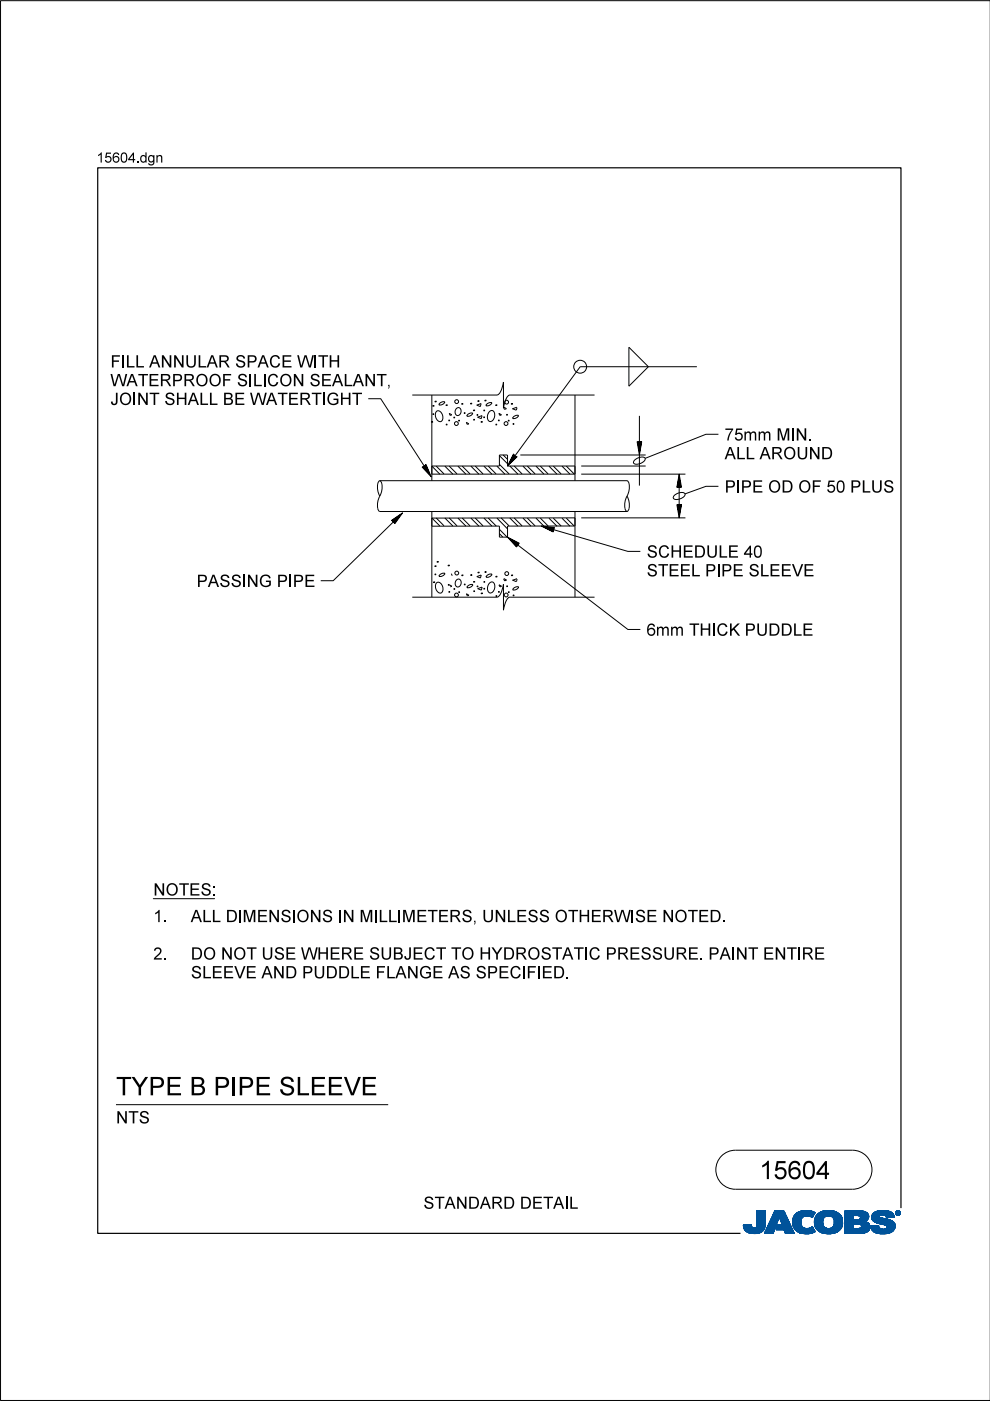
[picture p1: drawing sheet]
<svg xmlns="http://www.w3.org/2000/svg" width="210mm" height="297mm" viewBox="0 0 210 297" stroke-linecap="round" stroke-linejoin="round" font-family="sans-serif">
<defs><g id="words">
<g font-size="4">
<text x="24.6" y="232.2">TYPE B PI</text>
<text x="50.4" y="232.2">PE SLEEVE</text>
<text x="161" y="250">15604</text>
</g>
<g font-size="2.6">
<text x="23.4" y="77.9">FILAN</text>
<text x="26.6" y="77.9">L</text>
<text x="36.6" y="77.9">N</text>
<text x="39.2" y="77.9">ULAR SPACE W I</text>
<text x="67.4" y="77.9">TH</text>
<text x="23.4" y="81.9">W ATERPROOF SII</text>
<text x="53.6" y="81.9">L</text>
<text x="56.6" y="81.9">CON</text>
<text x="65.6" y="81.9">SEALAN</text>
<text x="79.8" y="81.9">T,</text>
<text x="23.4" y="85.9">JOI</text>
<text x="29" y="85.9">N</text>
<text x="31.6" y="85.9">T SH</text>
<text x="39.8" y="85.9">ALLBE W ATERTI</text>
<text x="69.2" y="85.9">GH</text>
<text x="74.6" y="85.9">T</text>
<text x="153.6" y="93.4">75mm M</text>
<text x="167.6" y="93.4">I</text>
<text x="171.2" y="93.4">.</text>
<text x="153.6" y="97.4">ALLAROUN</text>
<text x="174" y="97.4">D</text>
<text x="153.6" y="104.4">PI</text>
<text x="157" y="104.4">PE OD OF 50PLUS</text>
<text x="137.1" y="118.2">SCH</text>
<text x="144.7" y="118.2">EDULE 40</text>
<text x="41.7" y="124.4">PASSI</text>
<text x="52.3" y="124.4">N</text>
<text x="54.9" y="124.4">G PI</text>
<text x="62.1" y="124.4">PE</text>
<text x="137.1" y="122.2">STEELPI</text>
<text x="152.9" y="122.2">PE SLEEVE</text>
<text x="137.1" y="134.8">6mm TH</text>
<text x="150.9" y="134.8">I</text>
<text x="151.9" y="134.8">CK PUDDLE</text>
<text x="32.5" y="189.9">N</text>
<text x="35.1" y="189.9">OTES:</text>
<text x="32.5" y="195.5">1.</text>
<text x="40.4" y="195.5">ALLDI</text>
<text x="51.4" y="195.5">M</text>
<text x="54.4" y="195.5">EN</text>
<text x="59.4" y="195.5">SI</text>
<text x="62.8" y="195.5">ON</text>
<text x="72.6" y="195.5">N</text>
<text x="76.2" y="195.5">M</text>
<text x="80.2" y="195.5">L</text>
<text x="85.2" y="195.5">M</text>
<text x="88.2" y="195.5">ETERS,UN</text>
<text x="107.4" y="195.5">LESS OTH</text>
<text x="125.2" y="195.5">ERW I</text>
<text x="134.6" y="195.5">SE N</text>
<text x="143" y="195.5">OTED.</text>
<text x="32.5" y="203.5">2.</text>
<text x="40.4" y="203.5">DO N</text>
<text x="49.4" y="203.5">OT USE W H</text>
<text x="69.8" y="203.5">ERE SUBJECT TO H</text>
<text x="104.2" y="203.5">YDROSTATI</text>
<text x="124.8" y="203.5">C PRESSURE.PAI</text>
<text x="156" y="203.5">N</text>
<text x="158.6" y="203.5">T EN</text>
<text x="166.8" y="203.5">TI</text>
<text x="170" y="203.5">RE</text>
<text x="40.4" y="207.4">SLEEVE AN</text>
<text x="60.4" y="207.4">D PUDDLE FLAN</text>
<text x="88.8" y="207.4">GE AS SPECI</text>
<text x="111.6" y="207.4">FI</text>
<text x="114.8" y="207.4">ED.</text>
<text x="24.6" y="238.2">N</text>
<text x="27.2" y="238.2">TS</text>
<text x="89.8" y="256.3">STAN</text>
<text x="99.2" y="256.3">DARD DETAI</text>
<text x="120.6" y="256.3">L</text>
</g>
<g font-size="2.2">
<text x="20.5" y="34.5">15604.</text>
<text x="29.6" y="34.5">dgn</text>
</g>
</g></defs>
<g fill="none" stroke="#00539a" stroke-width=".21">
<path d="M157.6 259.8h1.7M157.6 259.9h1.7M157.6 259.9l1.7 .1M157.6 260h1.8M158.1 259.7h1.2M159.3 259.7h-1.7l.1 .7M159.3 259.7h-.9M159.3 259.7l.1 .3M159.4 260l.1 .3M160.4 260l-.2 .3h2M160.5 259.6h1.8M160.5 259.6l-.1 .4"/>
<path d="M160.5 259.7h1.8M160.5 256.7v2.9M160.5 256.9h1.8M160.5 257.5h1.8M160.5 256.7h1.8v2.7M160.5 256.8h1.8M160.5 256.8l1.8 .1M160.5 256.9l1.8 .1M160.5 257h1.8M160.5 257.1h1.8M160.5 257.2h1.8M160.5 257.2l1.8 .1"/>
<path d="M160.5 257.3h1.8M160.5 257.4h1.8M160.5 257.4l1.8 .1M160.5 257.6h1.8M160.5 257.6l1.8 .1M160.5 257.7h1.8M160.5 257.8h1.8M160.5 257.9h1.8M160.5 258h1.8M160.5 258.1h1.8M160.5 258.1l1.8 .1M160.5 258.2h1.8"/>
<path d="M160.5 258.3h1.8M160.5 258.3l1.8 .1M160.5 258.4h1.8M160.5 258.5h1.8M160.5 258.5l1.8 .1M160.5 258.6h1.8M160.5 258.6l1.8 .1M160.5 258.7h1.8M160.5 258.8h1.8M160.5 258.9h1.8M160.5 259h1.8M160.5 259.1h1.8"/>
<path d="M160.5 259.2h1.8M160.5 259.3h1.8M160.5 259.8h1.8M162.2 260h-1.8M162.2 259.9v.3M162.2 259.9h-1.8M162.2 259.8h-1.7M162.3 259.4l-.1 .5M162.3 259.4v-2.7h-1.8v2.9M162.3 259.5h-1.8M162.3 259.6h-1.8M162.3 256.7l-1.8 .1"/>
<path d="M162.3 259.4h-1.8M163.7 258.1h3.1M163.7 258h3.1M163.7 257.9h3M163.8 257.8h2.9M163.8 257.7h2.9M163.8 257.7h2.8M163.9 257.6h2.7M163.9 257.5h2.7M164 257.4h2.5M164 257.3h2.5M164.1 257.2h2.3"/>
<path d="M164.1 257.1h2.3M164.1 257h2.3M164.2 257h2.1M164.2 256.9h2.1M164.2 256.8h2.1M164.3 256.7h1.9l2.2 4.8h-1.9l-.3-.8h-1.7l.4-1h1l-.7-1.7-1.3 3.5h-1.8zM164.5 260h-1.7M164.5 259.9l-1.7 .1M164.5 259.9h-1.7M164.5 259.8l-1.7 .1M164.6 259.8h-1.7M164.6 259.7l-1.7 .1"/>
<path d="M164.6 259.7h-1.7M164.6 259.6h-1.7M164.6 259.5l-1.6 .1M164.7 259.5h-1.7M164.7 259.4l-1.7 .1M164.7 259.4h-1.7M164.7 259.3l-1.6 .1M164.7 259.3h-1.6M164.8 259.2l-1.7 .1M164.8 259.2h-1.7M164.8 259.1l-1.6 .1M164.8 260h2.9"/>
<path d="M164.8 259.1h-1.6M164.8 259.9h2.9M164.8 259l-1.6 .1M164.9 259.9h2.7M164.9 259h-1.7M164.9 259.8h2.7M164.9 258.9h-1.6M164.9 258.8h-1.6M164.9 259.7h2.7M164.9 259.7l-.4 1 3.6 .1M165 258.7h-1.6M165 258.6l-1.6 .1"/>
<path d="M165 258.6h-1.6M165 258.5l-1.6 .1M165 258.5h-1.6M165.1 258.4l-1.6 .1M165.1 258.4h-1.6M165.1 258.3l-1.6 .1M165.1 258.3h-1.6M165.1 258.2l-1.5 .1M165.1 258.2h-1.5M165.2 258.1l-1.6 .1M165.2 258.1h-1.6M165.2 258l.7 1.7h-1"/>
<path d="M165.2 258l.7 1.7M165.3 258.1h1.5M165.3 258.1l1.6 .1M165.3 258.2h1.6M165.3 258.2l1.6 .1M165.3 258.3h1.6M165.4 258.3l1.6 .1M165.4 258.4h1.6M165.4 258.4l1.6 .1M165.4 258.5h1.6M165.4 258.5l1.7 .1M165.4 258.6h1.7"/>
<path d="M165.5 258.6l1.6 .1M165.5 258.7h1.6M165.5 258.8h1.7M165.5 258.9h1.7M165.6 258.9h1.6M165.6 259h1.7M165.6 259l1.7 .1M165.6 259.1h1.7M165.6 259.1l1.7 .1M165.7 259.2h1.7M165.7 259.2l1.7 .1M165.7 259.3h1.7"/>
<path d="M165.7 259.3l1.7 .1M165.7 259.4h1.7M165.8 259.4l1.7 .1M165.8 259.5h1.7M165.8 259.5l1.7 .1M165.8 259.6h1.7M166.2 256.7l2.2 4.8M166.2 256.8l-1.9-.1-2.2 4.8h1.8l1.3-3.5M168 258.9l.4 1.5M168 258.9h1.8M168 259h1.8M168 259.1h1.8"/>
<path d="M168 259.2h1.8M168 259.2l1.8 .1M168 259.3h1.8M168 259.3l1.8 .1M168.1 259.4h1.8M168.1 259.5h1.7M168.1 259.4l1.7 .1M168.1 259.5l1.8 .1M168.1 259.6h1.8M168.1 259.7h1.8M168.1 259.7l1.8 .1M168.1 259.8h1.8"/>
<path d="M168.1 259.8l1.8 .1M168.2 260h1.8M168.2 259.9h1.8M168.3 258l-.3 .9M168.9 257.3l-.6 .7M169.1 257.1h3.6M169.2 257h3.4M169.4 256.9h3.1M169.5 256.9h2.9M169.8 256.8h2.4M169.8 259.1a1.33 1.33 0 0 0 .8 1.4 1.33 1.33 0 0 0 1.5-.3l.2-.1M169.8 259.1h-1.8"/>
<path d="M169.8 259l-1.8 .1M169.9 258.8l-1.9 .1M169.9 258.8h-1.9M169.9 258.7h-1.9M169.9 258.6h-1.8M169.9 258.6l-1.9 .1M169.9 258.5l-1.8 .1M169.9 258.5h-1.8M169.9 258.4l-1.8 .1M170 258.4h-1.9M170 258.4l-.2 .7M170 258.3l-1.8 .1"/>
<path d="M170 258.3h-1.8M170 258.2l-1.8 .1M170.1 258.2h-1.9M170.1 258.1l-.1 .3M170.1 258.1l-1.9 .1M170.2 258.1h-2M170.3 258h-2.1M170.3 256.7l-1.4 .5M170.3 256.7h1.5M170.3 256.7a4 4 0 0 1 2.5 .4M170.4 258h-2.1M170.4 257.9h-2.1"/>
<path d="M170.6 257.8l-2.3 .1M170.6 257.9l-.5 .2M170.8 257.8h-2.5M171.5 256.7l-1.7 .1M171.5 256.7l.6 .1M171.7 257.8h.7M171.8 257.9h.6M171.9 258h.4M172.1 258.1h.2M172.2 258.1h.1M172.3 258h-.3M172.4 257.8h-.8"/>
<path d="M172.4 257.7l-4 .1M172.5 257.7h-4.1M172.5 257.6l-4 .1M172.5 257.6h-4M172.6 257h-3.3M172.6 257.5l-4.1 .1M172.6 257.5h-4M172.6 257.4l-4 .1M172.7 257.4h-4M172.7 259h1.8M172.7 259.2h1.8M172.7 259.3h1.8"/>
<path d="M172.7 259.3l1.8 .1M172.7 259.4h1.8M172.7 257.3l-3.9 .1M172.7 259.5h1.8M172.7 259.5l1.8 .1M172.7 259.6h1.8M172.7 259.7h1.8M172.7 258.6h1.8M172.7 257.3h-3.9M172.8 259.8h1.8M172.8 257.2l-3.9 .1M172.8 259.9h1.8"/>
<path d="M172.8 259.9l.3 .6M172.8 259.8l1.8 .1M172.8 259.9l1.8 .1M172.8 257.2h-3.9M172.8 260h1.8M172.8 257.1l-.6 1.1a1.75 1.75 0 0 0-1.6-.3M172.9 257.1l-3.9 .1M173 257.8l-.3 1.3h1.8M173 257.8h5.3M173.1 257.7h5.2M173.1 257.7h5.1M173.1 257.6h5.1"/>
<path d="M173.2 257.6h4.9M173.2 257.5h4.8M173.4 257.4h4.6M173.4 257.4h4.5M173.5 257.3h4.4M173.6 257.2l4.2 .1M173.6 257.2h4.1M173.7 257.1l4 .1M173.8 257.1h3.8M173.9 257h3.5M174 257h3.3M174.1 256.9h3.2"/>
<path d="M174.2 256.9h2.8M174.4 256.8h2.6M174.5 259h-1.8M174.5 259.2a1.15 1.15 0 0 0 1.3 1.3M174.5 259.2l-1.8-.1 .1 .8M174.5 258.9l-1.8 .1M174.5 258.9h-1.8M174.5 258.8l-1.8 .1M174.5 258.7l-1.8 .1M174.5 258.7h-1.8M174.5 258.6l-1.8 .1M174.5 258.5l-1.8 .1"/>
<path d="M174.6 258.5h-1.9M174.6 256.8h1.9M174.6 258.4l-.1 .8M174.6 258.4h-1.8M174.6 258.4l-1.9 .1M174.6 258.3l-1.8 .1M174.6 258.3h-1.8M174.7 258.2h-1.9M174.7 258.1l-.1 .3M174.8 258.1l-2 .1M174.8 258.1h-1.9M174.9 256.7a3.2 3.2 0 0 1 3.6 1.4l.1 .8-.1 1.1"/>
<path d="M174.9 258l-1.9 .1M175 258h-2M175.1 257.9l-.4 .2M175.1 257.9h-2.1M175.2 257.9h-2.2M175.5 256.7h.7M175.7 257.8l-.6 .1M175.7 257.8l.6 .1M175.7 257.8h-2.7M176 257.8h2.4M176.2 257.9h2.2M176.3 257.9l.5 .5"/>
<path d="M176.4 258h2M176.4 256.7h-1.5a2.68 2.68 0 0 0-1.9 1.1M176.5 258l2 .1M176.5 258.1h2M176.6 258.1h1.9M176.6 258.2h1.9M176.7 258.2l1.8 .1M176.7 258.3h1.8M176.7 258.3l1.9 .1M176.7 259.9h1.8M176.7 258.4h1.9M176.8 258.4l.1 .5"/>
<path d="M176.8 258.4l1.8 .1M176.8 258.5h1.8M176.8 258.6h1.8M176.9 258.8h1.7M176.9 258.8l1.8 .1M176.9 258.7h1.7M176.9 259.4h1.8M176.9 259.2l1.8 .1M176.9 259.1h1.8M176.9 259.2h1.8M176.9 258.9v.3M176.9 259.2a1.11 1.11 0 0 1-1.1 1.3"/>
<path d="M176.9 259h1.8M176.9 258.9h1.8M176.9 259.3h1.8M176.9 259.3l1.8 .1M178 257.4l-4.7 .1M178.4 257.9h-2.1l.5 .5M178.5 259.7l-1.7 .1M178.5 259.8l-1.8 .1M178.5 259.8h-1.7M178.5 260l-.2 .5M178.5 259.9l-1.8 .1M178.5 260h-1.8"/>
<path d="M178.6 259.7h-1.8M178.6 258.5l-1.8 .1M178.6 259.6h-1.8M178.6 259.5l-1.8 .1M178.6 259.5h-1.8M178.7 259.4h-1.8M179.1 259.7h1.8M179.1 259.5h5.2M179.1 256.9h4.4M179.1 257.5h5M179.1 256.8h4M179.1 256.8h3.4"/>
<path d="M179.1 257h4.5M179.1 257.1h4.7M179.1 257.1l4.7 .1M179.1 257.2h4.8M179.1 257.2l4.8 .1M179.1 257.3h4.8M179.1 257.3l4.9 .1M179.1 257.4h4.9M179.1 257.4l5 .1M179.1 257.6h5M179.1 257.6l5 .1M179.1 257.7h5"/>
<path d="M179.1 257.7l1.8 .1M179.1 257.8h1.8M179.1 257.9h1.8M179.1 258h1.8M179.1 258.1h1.8M179.1 258.2h1.8M179.1 258.3h1.8M179.1 258.4h1.8M179.1 258.5h1.8M179.1 258.5l1.8 .1M179.1 258.6h4.8M179.1 258.7h4.7"/>
<path d="M179.1 258.7h4.6M179.1 258.8h4.5M179.1 258.9h4.5M179.1 258.9h4.3M179.1 259h4.4M179.1 259l4.5 .1M179.1 259.1h4.6M179.1 259.1l4.7 .1M179.1 259.2h4.8M179.1 259.2l4.9 .1M179.1 259.3h5M179.1 259.3l5.1 .1"/>
<path d="M179.1 259.4h5.1M179.1 259.4l5.1 .1M179.1 259.5l1.8 .1M179.1 259.6h1.8M179.1 259.8h1.8M179.1 259.9h1.8M179.1 260h1.8M180.9 257.7v.9M181.8 259.5h-.9v1v-1M181.8 259.5h.2M181.8 259.5l.8 .3M182.1 257.7l2.1 .1"/>
<path d="M182.2 257.8h2M182.2 259.5l2.1 .1M182.3 258.5h1.7M182.3 258.5l-1.4 .1M182.3 257.9h1.9M182.4 257.9h1.8M182.4 257.9v.1M182.4 257.9l-.4-.2h-1.1v.9M182.4 258h1.8M182.4 258v.3M182.4 258.3l-.1 .2M182.4 259.6h1.9"/>
<path d="M182.4 258.1h1.8M182.4 258.1l1.8 .1M182.4 258.2h1.8M182.5 259.7h1.9M182.5 256.9l1.1 .1M182.5 259.7l1.9 .1M182.6 259.8h1.8M182.6 259.8v.4l-.2 .2M182.7 259.9h1.7M182.9 256.8h-3.8v4.7M183.3 256.9l-4.2-.1v4.7M183.6 257l.4 .4"/>
<path d="M183.9 259.2l.2 .2M184 258.5l-2.1 .1M184 258.5h-1.8M184 257.4l.1 .2M184.1 258.4l-.8 .6 .6 .2M184.1 258.4h-1.8M184.1 258.3l-1.7 .1M184.1 258.3h-1.7M184.1 257.6l.1 .6M184.1 258.2l-1.7 .1M184.1 259.4l.3 .5v.6M184.2 258.2l-.1 .2"/>
<path d="M184.2 258h-1.8M184.4 259.9h-1.7M184.5 260h-1.8M184.6 259.9v.2M184.6 259.9h1.7M184.6 260h1.7M184.8 258.1h1.7M184.8 258l.2 .7M184.8 258h1.7M184.8 258.3h2.5M184.8 258.3l2.8 .1M184.8 258.1l1.8 .1"/>
<path d="M184.8 258.2h2M184.8 258.4h3M184.8 258.4l3.2 .1M184.9 258.2l2.1 .1M184.9 257.6h4.6M184.9 258.5h3.4M184.9 258.5l3.6 .1M184.9 258.6h3.7M184.9 257.5h4.5M185 257.5h4.4M185 258.6l3.7 .1M185 258.7h3.9"/>
<path d="M185 258.7l.6 .4M185 257.4h4.3M185 257.4h4.4M185.1 258.7l3.9 .1M185.1 258.8h.7M185.1 257.3h4.1M185.2 258.9h.6M185.2 258.9l4.1 .1M185.3 257.2h3.9M185.3 259h4M185.3 257.1l3.8 .1M185.4 257.1h3.7"/>
<path d="M185.4 259l4 .1M185.5 257h3.5M185.5 259.1h4M185.6 259.1l3.9 .1M185.6 259.1l.5 .2M185.7 259.2h3.9M185.7 256.9h3M185.8 259.2l3.8 .1M185.8 258.9h3.4M185.9 258.8h3.2M185.9 256.8h2.7M185.9 256.8l-.8 .5-.3 .7"/>
<path d="M185.9 256.8l.7-.1a3.3 3.3 0 0 1 2.7 .6h-4.2M186 259.3h3.6M186.1 256.8h2.3M186.1 259.4h3.6M186.1 259.3l1.5 .4 .4 .2M186.3 259.8l-.5 .1M186.3 259.8l-1.7 .1M186.3 259.8v.3M186.3 259.4h3.4M186.4 257.9h-1.6M186.4 257.9l.1 .1M186.5 257.9h-1.7"/>
<path d="M186.5 257.8h-1.7M186.5 258v.1M186.5 257.8l-.1 .1M186.5 257.7h-1.6M186.5 259.4l3.2 .1M186.5 258.1l.1 .1M186.6 257.6l-1.7 .1M186.6 258.2l.4 .1M186.7 256.7h.8M186.7 259.5h3M186.8 257.6h-1.9M186.9 259.5l2.9 .1"/>
<path d="M187 258.3l1.7 .4 .9 .6M187.2 259.6h2.6M187.3 257.6h2.2M187.4 259.7h2.4M187.6 257.6l1.9 .1M187.6 259.7h2.2M187.6 257.7h2M187.7 257.7a1.07 1.07 0 0 0-1.2 .1M187.7 257.7l.1 .1M187.7 257.8h1.9M187.8 257.8h1.7M187.8 256.7h-1.3"/>
<path d="M187.8 257.8l.1 .4M187.8 257.9h1.7M187.8 257.9h1.8M187.9 258h1.7M187.9 258l1.7 .1M187.9 258.1h1.1M187.9 258.1h1.7M187.9 259.9h1.9M188 259.9l.1 .2M188 260h1.8M188.1 257h-2.6M188.2 257h.6"/>
<path d="M188.7 256.9h-2.9M189.3 257.3l.3 .8-1.7 .1M189.6 259.3l.2 .4v.6M189.8 259.9l-1.8 .1M189.8 259.8h-2.1M189.8 259.8h-1.9M189.9 257.2v.1M189.9 257.1h.1M189.9 257.2h.1M189.9 257.3h.1M189.9 257.3l.2 .3M190 257.4h.1"/>
<path d="M190 257.4l.1 .1M190 257.5h.2M190 257.2v.1M190 257.2l.2 .3M190 257.3l.2 .2M190 257.1h-.1M190 257h-.1M190.1 257h-.2M190.1 257.5l.2 .1M190.1 256.9h-.1M190.1 257.6h.6M190.2 256.8l-.1 .1"/>
<path d="M190.2 257.5l.2 .1M190.2 257.5l-.1 .1M190.2 257.6h.4M190.2 256.9h.4M190.2 256.9h.4l-.1 .3 .2 .3-.3-.3-.2 .3zM190.2 256.9v.6l.1-.3 .3 .3M190.2 257h.4M190.2 257.1h.1M190.2 257.1h.5M190.2 257.2h.5M190.2 257.2l.3 .1M190.2 257.3h.1"/>
<path d="M190.2 257.4h.1M190.2 257.4l.1 .1M190.2 256.8h-.1M190.3 257h.2v.1l-.2 .1zM190.3 257v.2M190.3 257h-.1M190.4 257.2l.2 .3M190.4 257.6h.1M190.4 256.8h-.2l-.2 .4M190.4 256.7a.5 .5 0 0 1 .5 .5 .5 .5 0 0 1-.5 .5M190.4 256.8l.4 .2v.2M190.4 256.7a.5 .5 0 0 0-.5 .5 .5 .5 0 0 0 .5 .5l-.3-.1"/>
<path d="M190.4 256.8l.3 .1 .1 .3M190.4 256.7l-.4 .2-.1 .3M190.4 256.7v.1M190.4 257.6v.1M190.4 256.7l.3 .1 .2 .4M190.4 257h-.1l.1 .2M190.4 257l.2 .1-.2 .1M190.4 257h.1M190.5 257.3h.1M190.5 257.3l.1 .1M190.5 257.2l.2 .3M190.5 257.4h.1"/>
<path d="M190.5 257.1h.2M190.5 257.4l.2 .1M190.5 257l-.1 .2M190.5 256.7h-.3M190.6 257.5h.2M190.6 256.8h.1M190.6 257.1l-.1 .1M190.7 257.1h-.1M190.7 257.1l-.2 .1M190.7 257.1l-.5-.2v.6l.1-.3M190.7 257h-.1M190.7 256.8l.1 .1"/>
<path d="M190.7 256.8h-.6M190.7 256.9h.2M190.8 257h.1M190.8 257.6h-.2M190.8 257.2v.2l-.4 .2M190.8 257.2l-.1 .3-.3 .1M190.8 257.1h.1M190.8 257.2h.1M190.9 257.4l-.2 .1M190.9 257.4h-.1M190.9 257.3l-.1 .1M190.9 257.3h-.1"/>
<path d="M190.9 257.2h.1M190.9 257.2l-.1 .3-.4 .2M190.9 257.1h-.1M157.7 260.1h1.7M157.7 260l1.7 .1M157.7 260.2h1.8M157.7 260.2l1.8 .1M157.7 260.3h1.8M157.7 260.3l1.9 .1M157.7 260.4h4.4M157.7 260.4l.4 .5M157.7 260.4l4.4 .1"/>
<path d="M157.8 260.5h4.3M157.8 260.6h4.3M157.8 260.7h4.2M157.9 260.7h4.1M157.9 260.8h4M158 260.8h3.9M158 260.9h3.9M158.1 260.9h3.3M158.1 261h3.6M158.2 261h3.5M158.3 261.1h3.2M158.4 261.2h3.1"/>
<path d="M158.5 261.2h2.9M158.6 261.3h2.7M158.7 261.4h2.4M158.8 261.4h2.1M159.1 261.5h1.6M159.5 260.3l.3 .1 .4-.1M159.7 261.5h.7M160.9 261.4h.1M161.5 260.9h.2M161.6 261.1h-3.3M162.1 260.3l-2 .1M162.2 260.2l-1.9 .1"/>
<path d="M162.2 260.2a2.25 2.25 0 0 1-2.8 1.3l-.9-.2-.4-.4M162.2 260.2h-1.9M162.2 260.1l-1.8 .1M162.2 260.1h-1.8M162.2 260l-1.8 .1M164 261.4h-1.9M164 261.3l-1.9 .1M164 261.3h-1.8M164 261.2l-1.8 .1M164 261.2h-1.8M164.1 261.1l-1.9 .1M164.1 261.1h-1.8"/>
<path d="M164.1 261l-1.8 .1M164.1 261h-1.8M164.1 260.9l-1.8 .1M164.2 260.9h-1.8M164.2 260.8l-1.8 .1M164.2 260.8h-1.8M164.2 260.7l-1.8 .1M164.2 260.7h-1.7M164.2 260.6l-1.7 .1M164.3 260.6h-1.8M164.3 260.5h-1.8M164.3 260.4l-1.7 .1"/>
<path d="M164.3 260.4h-1.7M164.3 260.3l-1.7 .1M164.4 260.3h-1.8M164.4 260.2l-1.7 .1M164.4 260.2h-1.7M164.4 260.1l-1.7 .1M164.4 260.1h-1.7M164.5 260l-1.8 .1M164.5 260.7h3.5M164.6 260.7h3.4M164.6 260.6h3.4M164.6 260.5h3.4"/>
<path d="M164.6 260.5h3.3M164.6 260.4h3.3M164.7 260.4h3.2M164.7 260.3h3.2M164.7 260.3h3.1M164.7 260.2h3.1M164.8 260.1h3M164.8 260.1h2.9M166.3 260.8h1.8M166.3 260.8l1.8 .1M166.3 260.9h1.8M166.3 260.9l1.8 .1"/>
<path d="M166.3 261h1.9M166.3 261l1.9 .1M166.4 261.1h1.8M166.4 261.1l1.8 .1M166.4 261.2h1.9M166.4 261.2l1.9 .1M166.4 261.3h1.9M166.5 261.3l1.8 .1M166.5 261.4h1.9M166.5 261.5h1.9M166.5 261.5l-.3-.8 .3 .8h1.9M168.2 260l1.9 .1"/>
<path d="M168.2 260.1h1.9M168.2 260.1l1.9 .1M168.2 260.2h2M168.3 260.2l2 .1M168.3 260.3h2.1M168.3 260.3l2.2 .1M168.3 260.4h2.5M168.4 260.4l.6 .7M168.4 260.4l4.1 .1M168.5 260.5h4M168.5 260.6h4M168.6 260.7h4"/>
<path d="M168.6 260.7l4 .1M168.7 260.8h3.9M168.7 260.8l4 .1M168.8 260.9h3.9M168.9 260.9l3.8 .1M168.9 261h3.9M169 261l3.8 .1M169 261.1h3.9M169 261.1a4.2 4.2 0 0 0 3.8 0M169.1 261.1h3.8M169.2 261.2h3.5M169.3 261.3h3.2"/>
<path d="M169.5 261.4h2.8M169.6 261.4h2.6M170 261.5h2M170.6 261.6h.4M171.5 260.4h.9M171.6 260.4h.8M171.8 261.5h-1.5M171.8 260.3h.6M172 260.3h.3M172 260.2h.3M172.1 260.2h.2M172.2 260.1h.1"/>
<path d="M172.3 260.1l.6 1M172.6 261.2l-3.3 .1M172.8 260.1h1.9M172.9 260.1l1.9 .1M172.9 260.2h1.9M172.9 260.2l2 .1M172.9 260.3h2.2M173 260.3l2.1 .1M173 260.4h2.4M173 260.4h5.3M173.1 260.5h5.2M173.1 260.5l.7 .6 .8 .4"/>
<path d="M173.1 260.6h5.2M173.2 260.6h5M173.3 260.7h4.9M173.3 260.7h4.8M173.3 260.8h4.7M173.4 260.9h4.5M173.5 260.9h4.4M173.5 261h4.3M173.6 261h4.2M173.7 261.1h4M173.8 261.1h3.8M173.8 261.2h3.7"/>
<path d="M174 261.2h3.4M174.2 261.4h2.9M174.3 261.4h2.7M175.1 261.5h1.4M175.3 261.6h.4M176.6 260.2h1.9M177 261.4l-1 .2-1.4-.1h2.2M177.3 261.3h-3.3M178.1 260.8h-4.8M178.3 260.5l-.6 .6-.7 .3M178.3 260.4h-2.2M178.4 260.3l-2.2 .1"/>
<path d="M178.4 260.3h-2l-.6 .2M178.5 260.2l-2.1 .1M178.5 260.2h-2M178.5 260.1h-1.9M178.5 260l-1.9 .1M179.1 261.5h3.4M179.1 260.1h1.8M179.1 260.1l1.8 .1M179.1 260.2h1.8M179.1 260.2l1.8 .1M179.1 260.3h1.8M179.1 260.4h1.8"/>
<path d="M182.3 260.4h2.1M182.4 260.4h2M182.4 260.4l-.6 .1M183.1 261.4l-4 .1M183.4 261.3l-4.3 .1M183.5 261.3h-4.4M183.7 261.3h-.1M183.7 261.2l-4.6 .1M183.8 261.2h-4.7M183.9 261.1l-4.8 .1M184 261.1h-4.9M184 261l-4.9 .1"/>
<path d="M184.1 261l-.8 .4-1.1 .1M184.1 261h-5M184.1 260.9l-5 .1M184.2 260.9h-5.1M184.2 260.8l-5.1 .1M184.3 260.8h-5.2M184.3 260.7l-5.2 .1M184.3 260.7h-5.2M184.4 260.6l-5.3 .1M184.4 260.6h-5.3M184.4 260.5h-5.3M184.4 260.5l-.3 .5"/>
<path d="M184.4 260.4l-5.3 .1M184.5 260l-1.8 .1M184.5 260.2l-2 .1M184.5 260.3h-2M184.5 260.1h-1.9M184.5 260.2h-1.9M184.6 260.1l.1 .3M184.6 260.1h1.7M184.6 260.1h1.8M184.6 260.1l1.8 .1M184.6 260.2h1.8M184.6 260.2l1.8 .1"/>
<path d="M184.7 260.3h1.8M184.7 260.3l1.8 .1M184.7 260.4a2.52 2.52 0 0 0 2.7 1.2M184.7 260.4h1.9M184.7 260.5h2M184.7 260.5h2.1M184.8 260.6h2.1M184.8 260.6h4.8M184.8 260.7h4.7M184.9 260.8h4.6M184.9 260.8h4.5M185 260.9h4.4"/>
<path d="M185.1 260.9h4.3M185.1 261h4.3M185.2 261.1h4M185.2 261.1h3.9M185.3 261.2h3.7M185.4 261.2h3.5M185.5 261.3h3.4M185.7 261.3h3.1M185.8 261.4h2.7M185.9 261.5h2.4M186.3 260.1a1.08 1.08 0 0 0 1.4 .5M186.4 261.5h1.6"/>
<path d="M186.6 261.6h.9M188 260.4h1.8M188 260.4l-.3 .2M188.1 260.3h1.7M188.1 260.1l-.1 .3M188.1 260.2h1.7M188.3 261.5l-.9 .1M188.9 261.3l-.6 .2M189.3 261.1h-4.1M189.4 260.9l-.5 .4M189.6 260.7h-4.8M189.7 260.6h-2"/>
<path d="M189.7 260.5h-1.9M189.7 260.5h-1.8M189.7 260.4h-1.7M189.7 260.3h-1.6M189.8 260.2h-1.7M189.8 260.3l-.4 .6M189.8 260.1h-1.7M189.8 260h-1.7"/>
<circle cx="190.4" cy="257.2" r=".51"/>
<circle cx="190.4" cy="257.2" r=".42"/>
</g>
<g fill="none" stroke="#000" stroke-width=".21">
<path d="M210 .1h-209.9v296.8h209.9M133.3 73.6l4.2 4.2-4.2 4.1zM147.8 77.8h-24.8l-15.4 21M78.1 84.5h2.6l9.2 14.3M87.4 83.8l18-.1a2.75 2.75 0 0 0 1.3-2.3v-.4v5.5a4.2 4.2 0 0 1 1.2-2.7h18.2M90.3 98.5l-.8 .5 1.9 2.1-1.1-2.6-.6 .5 1.4 1.6-.8-2-.4 .5 .9 1.1-.5-1.3-.3 .2 .5 .6-.3-.7-.1 .2 .2 .2-.4-.6M91.5 89.4h.3zM91.6 98.8h14.3v-2.3h1.7v2.3M91.6 83.8v18.1M91.6 98.8l1.7 1.7M91.8 86h.2zM92.3 85.1h.2z"/>
<path d="M92.5 98.8l1.6 1.7M92.5 87.3l.2-.2a1.32 1.32 0 0 1 1.1 .9 1.32 1.32 0 0 1-.3 1.4 1.36 1.36 0 0 1-1-2.1zM93.3 85.5l.6-.3h.4a.98 .98 0 0 1-1.2 .6zM94.3 98.8l1.7 1.7M94.6 85.9h.3zM95.2 87.6l.6 .3-.4 .2zM95.2 98.8l1.7 1.7M96.8 86.6a.63 .63 0 0 1 .8 0 .63 .63 0 0 1 .1 .8 .66 .66 0 0 1-.7 .7 .66 .66 0 0 1-.5-1zM97.1 98.8l1.7 1.7M97.9 85.6h.3zM98 98.8l1.7 1.7M98.9 89.5l.5 .4-.3 .1z"/>
<path d="M99.2 87.9l.6-.3h.4a.98 .98 0 0 1-1.2 .6zM99.8 85.5h.3zM99.8 98.8l1.7 1.7M100.4 87h.3zM100.8 98.8l1.6 1.7M101.1 85.9l.9-.3-.2 .6zM101.3 88.5l.9-.4-.2 .7zM101.3 85h.3zM102 89.4h.3zM102.6 98.8l1.7 1.7M102.8 84.9h.3zM103.3 85.6l.6-.2h.4a.98 .98 0 0 1-1.3 .6z"/>
<path d="M103.5 98.8l1.7 1.7M103.8 87.3l.6-.3a1.32 1.32 0 0 1 .5 1.4 1.32 1.32 0 0 1-1 1 1.35 1.35 0 0 1-.1-2.1zM105.1 85.9h.3zM105.4 98.8l1.7 1.7M105.8 87.6l.5 .3-.3 .2zM105.9 98.5l2 2M105.9 96.6l1.7 1.7M106.7 96.5l.9 .9M106.8 86.4l.2 .4M106.8 86.3l.6 .3M107.4 86.6l-.4 .2M107.6 98.8h14.3"/>
<path d="M108.1 98.8l1.7 1.7M108.4 85.6h.3zM108.6 86.6l.8 .4M108.9 88.3l.6-.2h.4a.98 .98 0 0 1-1.2 .6zM109 98.8l1.7 1.7M109.2 96.7l-.3-.4-1.3 2.5 2-2-.7-.4-.9 1.9 1.5-1.4-.6-.3-.6 1.3 1-1-.3-.2-.4 .8 .6-.6h-.2l-.2 .2M109.6 86.3l-.9 .4M109.6 86.4l-.1 .6M110.3 96.5h26.6M110.9 98.8l1.7 1.7M111.8 98.8l1.7 1.7M113.6 98.8l1.7 1.7"/>
<path d="M114.6 98.8l1.6 1.7M116.4 98.8l1.7 1.7M117.3 98.8l1.7 1.7M119.2 98.8l1.7 1.7M120.1 98.8l1.6 1.7M121.9 83.8v18.1M123.2 98.8h13.7M134.5 97.6a1.81 1.81 0 0 1 2.3-.4 1.69 1.69 0 0 1-2.5 1zM135.6 88.2v14.8M135.6 93.7v.7l-.1-.3 .2-.1-.1 .8-.2-.8 .4-.1-.2 1.4-.2-1.4 .6-.1-.4 2-.4-2 .9-.1-.5 2.7-.5-2.7h1M152.3 92.1h-2.6l-12.9 5.1M80.4 102l.1-.1a2 2 0 0 1 .4 2.3l-.4 1-.5-1.5a2.17 2.17 0 0 1 .4-1.7z"/>
<path d="M80.5 105.2l-.5 1.5a1.78 1.78 0 0 0 .5 1.8h52.4M80.5 101.9h52.4l.5 .7M83 110.3l.7 .7 1.7-2.3-2.4 1.6 .7 .6 1.2-1.8-1.7 1.2 .5 .4 .9-1.2-1.2 .8 .3 .3 .5-.7-.7 .4 .2 .1 .2-.2-13.3 12.9h-2.6M91.6 108.5v18.1M91.6 100.5h30.3M92.5 109.8l1.6 1.7M92.7 119.1h.3zM94.3 109.8l1.7 1.7M95 119.9h.3zM95.2 109.8l1.7 1.7M97.1 109.8l1.7 1.7M98 109.8l1.7 1.7"/>
<path d="M99.8 109.8l1.7 1.7M100.8 109.8l1.6 1.7M102.6 109.8l1.7 1.7M103.5 109.8l1.7 1.7M105.4 109.8l2.2 2.3M105.9 113.1l.7 .8M105.9 112.2l1.6 1.7M106.2 109.8l1.7 1.7M108.1 109.8l1.7 1.7M109 109.8l1.7 1.7M109.5 115.9l.6-.7-2.5-1.3 1.9 2 .4-.7-1.8-.9 1.4 1.5 .3-.5-1.3-.7 .9 1 .3-.3-.8-.4 .5 .6 .1-.2-.3-.2 23.9 18.4h2.7M110.9 109.8l1.7 1.7"/>
<path d="M111.8 109.8l1.7 1.7M113.6 109.8l1.7 1.8M114.6 109.8l1.6 1.7M116.4 109.9l1.7 1.7M117.3 112.8l.2-1-2.7-.3 2.5 1.3 .1-.9-2.1-.2 1.9 1 .1-.7-1.5-.1 1.3 .6 .1-.4-.9-.1 .7 .3v-.2h-.3l16.4 4.8h2.7M117.3 109.9l1.7 1.6M119.2 109.9l1.7 1.7M120.1 109.9l1.6 1.6M121.9 108.5v18.1M121.9 111.5h-14.3v2.4h-1.7v-2.4l-14.3 .1M121.9 109.8h-30.3l1.7 1.7M123.2 100.5h22.1"/>
<path d="M123.2 109.8h22.1M132.9 105.2l-.4 1.5a1.74 1.74 0 0 0 .4 1.7l.5-.6M132.9 105.2l.4 1 .1 1.5M133.4 102.6l-.1 1.6-.4 1M143 105.1a1.81 1.81 0 0 1 2.2-.4 1.69 1.69 0 0 1-2.4 .9zM143.5 103.3h1l-.5-2.8-.5 2.8 .9-.1-.4-2.1-.4 2.1 .6-.1-.2-1.4-.3 1.3h.5l-.2-.8-.1 .8 .2-.1-.1-.3v.7M144 100.5v9.3M144 107v.7l-.1-.3h.2l-.1 .8-.2-.9h.5l-.3 1.4-.2-1.5 .6-.1-.4 2.1-.3-2.1 .8-.1-.5 2.8-.5-2.8h1M152.3 103.1h-2.6l-4.5 1.6M87.4 126.6h18M91.9 123.4h.3zM92.2 120h.3z"/>
<path d="M92.5 123.6l.3-.1a1.32 1.32 0 0 1 1 .9 1.32 1.32 0 0 1-.3 1.3 1.36 1.36 0 0 1-1-2.1zM93.3 121.8l.6-.3 .4 .1a.98 .98 0 0 1-1.2 .6zM95.3 124l.5 .3-.3 .1M95.7 121.6l.2 .5M96.8 122.9a.63 .63 0 0 1 .8 .1 .63 .63 0 0 1 .2 .7 .66 .66 0 0 1-.8 .7 .66 .66 0 0 1-.5-.9zM97.9 121.9l.3 .1zM98.9 125.9l.5 .3-.3 .1zM99.2 124.2l.6-.3 .4 .1a.98 .98 0 0 1-1.2 .5zM99.8 121.9h.3zM100.4 123.3h.3zM101.1 122.2l.9-.3-.1 .7zM101.3 124.8l.9-.3-.1 .6z"/>
<path d="M101.4 121.3l.2 .1zM102 125.8h.3zM102.8 121.2l.3 .1zM103.3 122l.6-.3 .4 .1a.98 .98 0 0 1-1.2 .5zM103.8 123.6l.6-.2a1.32 1.32 0 0 1 .5 1.3 1.32 1.32 0 0 1-1 1 1.35 1.35 0 0 1-.1-2.1zM105.1 122.2h.3zM105.4 126.6a2.75 2.75 0 0 0 1.3-2.3v-.4v5.5a4.2 4.2 0 0 1 1.2-2.8h18.2M105.8 124l.5 .3-.3 .1zM106.8 122.8l.2 .4M106.8 122.7l.6 .3-.3 .1M108.5 121.9l.2 .1zM108.6 123l.8 .3"/>
<path d="M108.9 124.7l.6-.3 .4 .1a.98 .98 0 0 1-1.2 .5zM109.6 122.7l-.9 .3M109.6 122.8l-.1 .5M32.5 190.5h13M24.6 234.2h57.7M153 245.1l1.3-.9 1.6-.3h24.8a4.1 4.1 0 0 1 4.2 4.1 4.1 4.1 0 0 1-4.2 4.1h-24.8a4.1 4.1 0 0 1-3.8-2.5 4.1 4.1 0 0 1 .9-4.5z"/>
<circle cx="123" cy="77.8" r="1.37"/>
<circle cx="91.9" cy="87.8" r=".09"/>
<circle cx="94.7" cy="90" r=".09"/>
<circle cx="95.2" cy="89.1" r=".09"/>
<circle cx="96.3" cy="88.5" r=".09"/>
<circle cx="96.8" cy="89.8" r=".41"/>
<circle cx="96.8" cy="85.2" r=".41"/>
<circle cx="97.3" cy="89.2" r=".09"/>
<circle cx="98.5" cy="87.6" r=".09"/>
<circle cx="100.5" cy="89" r=".09"/>
<circle cx="101.2" cy="88" r=".09"/>
<circle cx="102.6" cy="88.5" r=".09"/>
<circle cx="102.7" cy="87" r=".09"/>
<circle cx="105.2" cy="90" r=".09"/>
<circle cx="105.8" cy="89.1" r=".09"/>
<circle cx="107.3" cy="89.8" r=".41"/>
<circle cx="107.4" cy="85.3" r=".41"/>
<circle cx="107.5" cy="87.9" r=".09"/>
<circle cx="107.9" cy="89.2" r=".09"/>
<circle cx="108.9" cy="89.9" r=".09"/>
<circle cx="92.3" cy="121.8" r=".09"/>
<circle cx="95.1" cy="124" r=".09"/>
<circle cx="95.3" cy="125.5" r=".09"/>
<circle cx="96.3" cy="124.9" r=".09"/>
<circle cx="96.8" cy="126.2" r=".41"/>
<circle cx="96.9" cy="121.5" r=".41"/>
<circle cx="97.4" cy="125.5" r=".09"/>
<circle cx="98.5" cy="123.9" r=".09"/>
<circle cx="100.5" cy="125.3" r=".09"/>
<circle cx="101.2" cy="124.3" r=".09"/>
<circle cx="102.7" cy="124.8" r=".09"/>
<circle cx="102.7" cy="123.4" r=".09"/>
<circle cx="105.2" cy="126.4" r=".09"/>
<circle cx="105.8" cy="125.5" r=".09"/>
<circle cx="107.3" cy="126.2" r=".41"/>
<circle cx="107.4" cy="121.6" r=".41"/>
<circle cx="107.5" cy="124.3" r=".09"/>
<circle cx="107.9" cy="125.5" r=".09"/>
<circle cx="108.9" cy="126.2" r=".09"/>
</g>
<path d="M191 256.1v-220.5h-170.3v225.9h136.3" fill="none" stroke="#000" stroke-width=".25"/>
<g fill="#000">
<path d="M68.8 193.1a1.01 1.01 0 0 1 1.6 .5h-.4a.54 .54 0 0 0-.6-.5 .54 .54 0 0 0-.4 .7l.5 .2a.98 .98 0 0 1 .9 .6 .99 .99 0 0 1-.9 1 .99 .99 0 0 1-1.1-.9h.4a.62 .62 0 0 0 .6 .6 .62 .62 0 0 0 .6-.7l-.6-.3a.73 .73 0 0 1-.8-.4 .73 .73 0 0 1 .2-.8z" fill-rule="evenodd"/>
<path d="M82.5 192.9h.4v2.3h1.2v.3h-1.6z" fill-rule="evenodd"/>
</g>
<use href="#words"/>
</svg>
